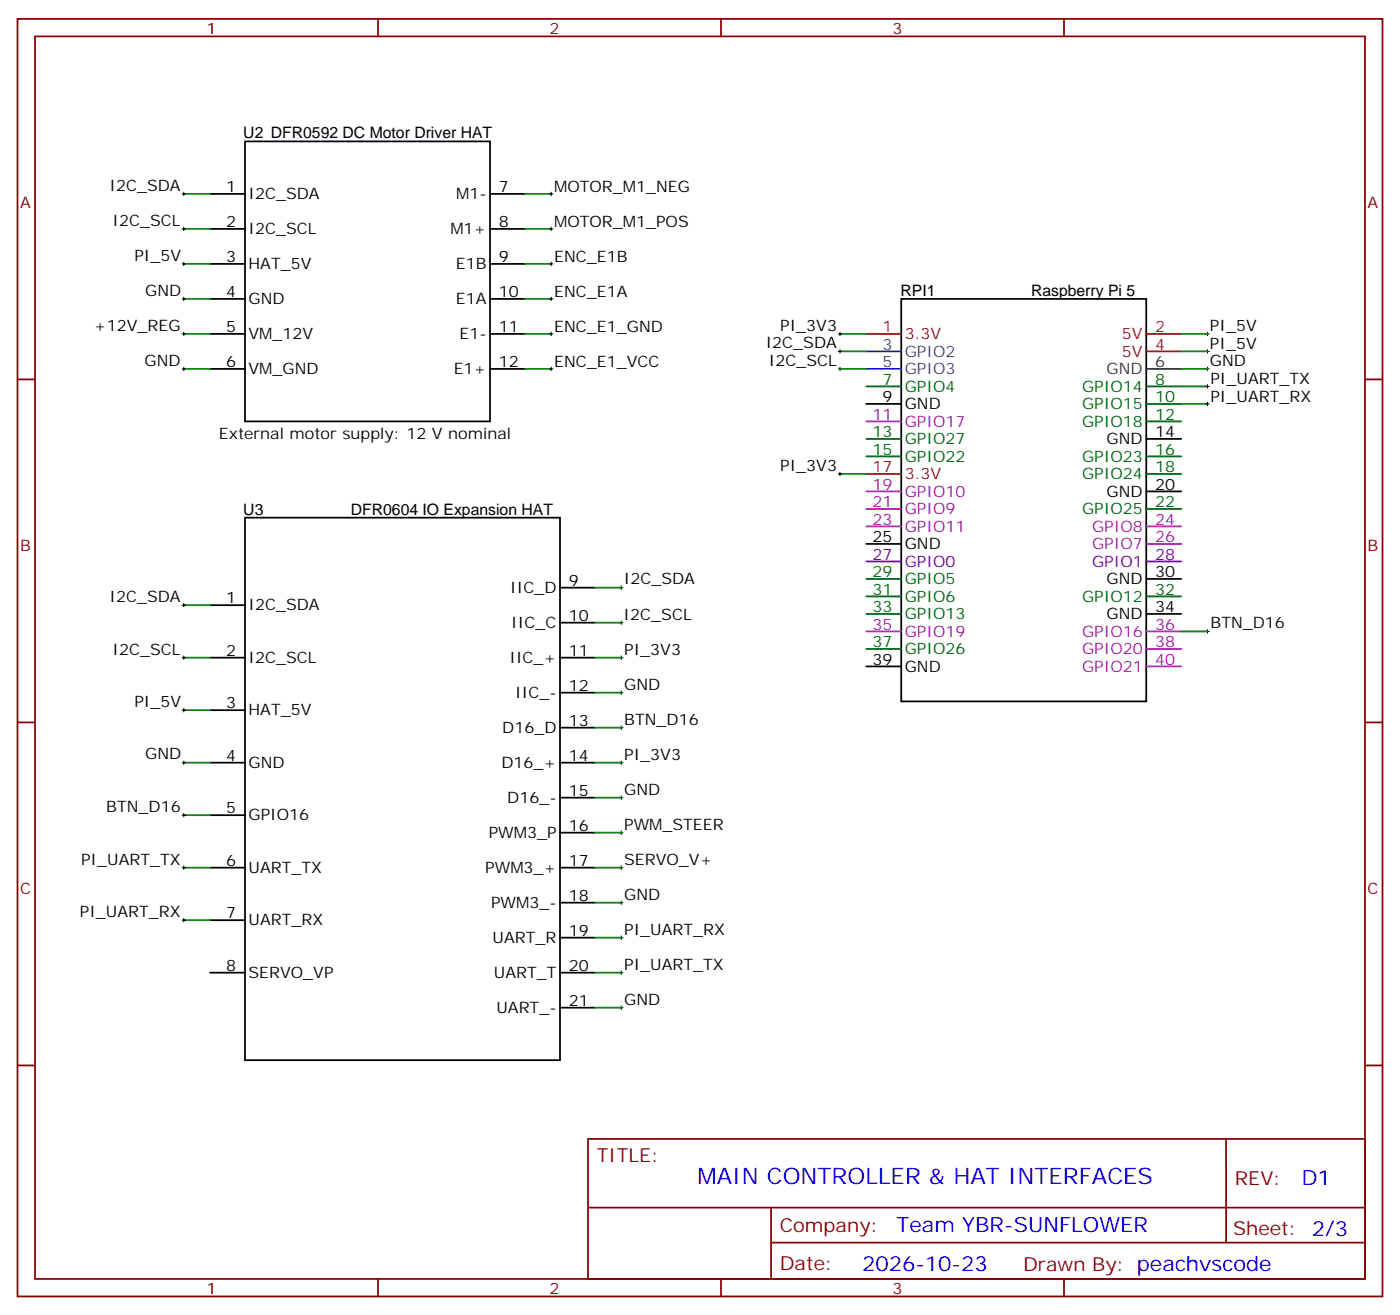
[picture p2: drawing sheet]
<svg xmlns="http://www.w3.org/2000/svg" width="282mm" height="265mm" viewBox="0 0 282 265" stroke-linecap="round" stroke-linejoin="round" font-family="sans-serif">
<defs><g id="words">
<text font-size="4.6" fill="#00f" x="140.6" y="238.6">MAIN CONTROLLER &amp; HAT INTERFACES</text>
<g font-size="4.2" fill="#00f">
<text x="262.3" y="238.8">D1</text>
<text x="180.7" y="248.4">Team YBR-SUNFLOWER</text>
<text x="173.8" y="256.2">2026-10-23</text>
</g>
<g font-size="3.9" fill="#800">
<text x="120.3" y="234.2">TITLE:</text>
<text x="248.9" y="238.8">REV:</text>
<text x="157.2" y="248.4">Company:</text>
<text x="248.6" y="249">Sheet: 2/3</text>
<text x="157.2" y="256">Date:</text>
<text x="206.2" y="256.1">Drawn By: peachvscode</text>
</g>
<g font-size="3.2" fill="#800">
<text x="41.6" y="6.8">1</text>
<text x="110.8" y="6.8">2</text>
<text x="179.9" y="6.8">3</text>
<text x="4.1" y="41.9">A</text>
<text x="275.7" y="41.9">A</text>
<text x="4.1" y="111.1">B</text>
<text x="275.7" y="111.1">B</text>
<text x="4.1" y="180.2">C</text>
<text x="275.7" y="180.2">C</text>
<text x="41.6" y="260.8">1</text>
<text x="110.8" y="260.8">2</text>
<text x="179.9" y="260.8">3</text>
</g>
<g font-size="3.2">
<text x="49" y="27.9">U2 DFR0592 DC Motor Driver HAT</text>
<text x="22.1" y="38.4">I2C_SDA</text>
<text x="45.6" y="38.7">1</text>
<text x="50.1" y="40.1">I2C_SDA</text>
<text x="91.9" y="40.1">M1-</text>
<text x="100.5" y="38.7">7</text>
<text x="111.7" y="38.6">MOTOR_M1_NEG</text>
<text x="22.7" y="45.5">I2C_SCL</text>
<text x="45.6" y="45.8">2</text>
<text x="50.1" y="47.2">I2C_SCL</text>
<text x="90.8" y="47.2">M1+</text>
<text x="100.5" y="45.8">8</text>
<text x="111.7" y="45.7">MOTOR_M1_POS</text>
<text x="27.1" y="52.5">PI_5V</text>
<text x="45.6" y="52.8">3</text>
<text x="100.5" y="52.8">9</text>
<text x="111.7" y="52.7">ENC_E1B</text>
<text x="29.3" y="59.6">GND</text>
<text x="45.6" y="59.9">4</text>
<text x="50.1" y="54.3">HAT_5V</text>
<text x="91.9" y="54.3">E1B</text>
<text x="100.5" y="59.9">10</text>
<text x="111.7" y="59.8">ENC_E1A</text>
<text x="181.6" y="59.6">RPI1</text>
<text x="207.8" y="59.6">Raspberry Pi 5</text>
<text x="50.1" y="61.3">GND</text>
<text x="91.9" y="61.3">E1A</text>
<text x="18.9" y="66.7">+12V_REG</text>
<text x="45.6" y="67">5</text>
<text x="50.1" y="68.4">VM_12V</text>
<text x="92.6" y="68.4">E1-</text>
<text x="100.5" y="67">11</text>
<text x="111.7" y="66.8">ENC_E1_GND</text>
<text x="154.4" y="70.2">I2C_SDA</text>
<text x="157.3" y="66.7">PI_3V3</text>
<text x="243.9" y="66.8">PI_5V</text>
<text x="243.9" y="70.3">PI_5V</text>
<text x="29.1" y="73.7">GND</text>
<text x="45.6" y="74">6</text>
<text x="50.1" y="75.4">VM_GND</text>
<text x="91.5" y="75.4">E1+</text>
<text x="100.5" y="74">12</text>
<text x="111.7" y="73.9">ENC_E1_VCC</text>
<text x="155" y="73.7">I2C_SCL</text>
<text x="243.9" y="73.8">GND</text>
<text x="244" y="77.4">PI_UART_TX</text>
<text x="177.9" y="81.1">9</text>
<text x="182.4" y="82.5">GND</text>
<text x="244" y="81">PI_UART_RX</text>
<text x="44.1" y="88.5">External motor supply: 12 V nominal</text>
<text x="223.1" y="89.5">GND</text>
<text x="232.8" y="88.1">14</text>
<text x="157.3" y="94.9">PI_3V3</text>
<text x="223.1" y="100.1">GND</text>
<text x="232.8" y="98.7">20</text>
<text x="49" y="103.7">U3</text>
<text x="70.7" y="103.7">DFR0604 IO Expansion HAT</text>
<text x="175.9" y="109.3">25</text>
<text x="182.4" y="110.7">GND</text>
<text x="102.8" y="119.5">IIC_D</text>
<text x="114.7" y="118.1">9</text>
<text x="125.8" y="117.7">I2C_SDA</text>
<text x="223.1" y="117.8">GND</text>
<text x="232.8" y="116.3">30</text>
<text x="22.1" y="121.4">I2C_SDA</text>
<text x="45.6" y="121.6">1</text>
<text x="50.1" y="123">I2C_SDA</text>
<text x="114.7" y="125.2">10</text>
<text x="125.7" y="125">I2C_SCL</text>
<text x="223.1" y="124.8">GND</text>
<text x="232.8" y="123.4">34</text>
<text x="22.7" y="131.9">I2C_SCL</text>
<text x="103.1" y="126.6">IIC_C</text>
<text x="244" y="126.5">BTN_D16</text>
<text x="45.6" y="132.2">2</text>
<text x="50.1" y="133.6">I2C_SCL</text>
<text x="102.7" y="133.6">IIC_+</text>
<text x="114.7" y="132.2">11</text>
<text x="125.8" y="132.1">PI_3V3</text>
<text x="175.9" y="134">39</text>
<text x="182.4" y="135.4">GND</text>
<text x="27.1" y="142.5">PI_5V</text>
<text x="45.6" y="142.8">3</text>
<text x="103.8" y="140.7">IIC_-</text>
<text x="114.7" y="139.3">12</text>
<text x="125.8" y="139.2">GND</text>
<text x="50.1" y="144.2">HAT_5V</text>
<text x="101.2" y="147.7">D16_D</text>
<text x="114.7" y="146.3">13</text>
<text x="125.8" y="146.2">BTN_D16</text>
<text x="29.3" y="153.1">GND</text>
<text x="45.6" y="153.4">4</text>
<text x="50.1" y="154.8">GND</text>
<text x="101.1" y="154.8">D16_+</text>
<text x="114.7" y="153.4">14</text>
<text x="125.8" y="153.3">PI_3V3</text>
<text x="102.2" y="161.9">D16_-</text>
<text x="114.7" y="160.4">15</text>
<text x="125.8" y="160.3">GND</text>
<text x="21.4" y="163.7">BTN_D16</text>
<text x="45.6" y="164">5</text>
<text x="50.1" y="165.4">GPIO16</text>
<text x="114.7" y="167.5">16</text>
<text x="125.8" y="167.4">PWM_STEER</text>
<text x="98.5" y="168.9">PWM3_P</text>
<text x="16.4" y="174.3">PI_UART_TX</text>
<text x="45.6" y="174.6">6</text>
<text x="50.1" y="176">UART_TX</text>
<text x="97.8" y="176">PWM3_+</text>
<text x="114.7" y="174.6">17</text>
<text x="125.8" y="174.4">SERVO_V+</text>
<text x="16.1" y="184.9">PI_UART_RX</text>
<text x="45.6" y="185.1">7</text>
<text x="99" y="183">PWM3_-</text>
<text x="114.7" y="181.6">18</text>
<text x="125.8" y="181.5">GND</text>
<text x="50.1" y="186.5">UART_RX</text>
<text x="99.3" y="190.1">UART_R</text>
<text x="114.7" y="188.7">19</text>
<text x="125.8" y="188.6">PI_UART_RX</text>
<text x="45.6" y="195.7">8</text>
<text x="50.1" y="197.1">SERVO_VP</text>
<text x="99.6" y="197.1">UART_T</text>
<text x="114.7" y="195.7">20</text>
<text x="125.8" y="195.6">PI_UART_TX</text>
<text x="114.7" y="202.8">21</text>
<text x="125.8" y="202.7">GND</text>
<text x="100.1" y="204.2">UART_-</text>
</g>
<g font-size="3.2" fill="#f00">
<text x="177.9" y="67">1</text>
<text x="182.4" y="68.4">3.3V</text>
<text x="226.2" y="68.4">5V</text>
<text x="226.2" y="71.9">5V</text>
<text x="232.8" y="67">2</text>
<text x="232.8" y="70.5">4</text>
<text x="175.9" y="95.2">17</text>
<text x="182.4" y="96.6">3.3V</text>
</g>
<g font-size="3.2" fill="#06c">
<text x="177.9" y="70.5">3</text>
<text x="182.4" y="71.9">GPIO2</text>
<text x="177.9" y="74">5</text>
<text x="182.4" y="75.4">GPIO3</text>
</g>
<g font-size="3.2" fill="#060">
<text x="177.9" y="77.5">7</text>
<text x="232.8" y="77.5">8</text>
<text x="182.4" y="79">GPIO4</text>
<text x="218.1" y="79">GPIO14</text>
<text x="218.1" y="82.5">GPIO15</text>
<text x="232.8" y="81.1">10</text>
<text x="175.9" y="88.1">13</text>
<text x="182.4" y="89.5">GPIO27</text>
<text x="218.1" y="86">GPIO18</text>
<text x="232.8" y="84.6">12</text>
<text x="175.9" y="91.7">15</text>
<text x="182.4" y="93.1">GPIO22</text>
<text x="218.1" y="93.1">GPIO23</text>
<text x="232.8" y="91.7">16</text>
<text x="232.8" y="95.2">18</text>
<text x="218.1" y="96.6">GPIO24</text>
<text x="218.1" y="103.6">GPIO25</text>
<text x="232.8" y="102.2">22</text>
<text x="175.9" y="116.3">29</text>
<text x="175.9" y="119.9">31</text>
<text x="182.4" y="117.8">GPIO5</text>
<text x="232.8" y="119.9">32</text>
<text x="175.9" y="123.4">33</text>
<text x="182.4" y="121.3">GPIO6</text>
<text x="182.4" y="124.8">GPIO13</text>
<text x="218.1" y="121.3">GPIO12</text>
<text x="175.9" y="130.5">37</text>
<text x="182.4" y="131.9">GPIO26</text>
</g>
<g font-size="3.2" fill="#333">
<text x="223.1" y="75.4">GND</text>
<text x="232.8" y="74">6</text>
</g>
<g font-size="3.2" fill="#90f">
<text x="175.9" y="84.6">11</text>
<text x="182.4" y="86">GPIO17</text>
<text x="175.9" y="98.7">19</text>
<text x="182.4" y="100.1">GPIO10</text>
<text x="175.9" y="102.2">21</text>
<text x="175.9" y="105.8">23</text>
<text x="182.4" y="103.6">GPIO9</text>
<text x="182.4" y="107.2">GPIO11</text>
<text x="220.1" y="107.2">GPIO8</text>
<text x="232.8" y="105.8">24</text>
<text x="220.1" y="110.7">GPIO7</text>
<text x="232.8" y="109.3">26</text>
<text x="175.9" y="126.9">35</text>
<text x="182.4" y="128.3">GPIO19</text>
<text x="218.1" y="128.3">GPIO16</text>
<text x="218.1" y="131.9">GPIO20</text>
<text x="232.8" y="126.9">36</text>
<text x="232.8" y="130.5">38</text>
<text x="218.1" y="135.4">GPIO21</text>
<text x="232.8" y="134">40</text>
</g>
<g font-size="3.2" fill="#609">
<text x="175.9" y="112.8">27</text>
<text x="232.8" y="112.8">28</text>
<text x="182.4" y="114.2">GPIO0</text>
<text x="220.1" y="114.2">GPIO1</text>
</g>
</g></defs>
<g fill="none" stroke="#870000" stroke-width=".35">
<path d="M3.5 3.8h275.2v257.5h-275.2zM7.1 7.3h268.1v250.5h-268.1zM76.2 3.8v3.5M145.3 3.8v3.5M214.5 3.8v3.5M3.5 76.5h3.6M275.2 76.5h3.5M3.5 145.6h3.6M275.2 145.6h3.5M3.5 214.8h3.6M275.2 214.8h3.5M118.5 229.6h156.7v28.2h-156.7z"/>
<path d="M247.2 229.6v20.9M76.2 257.8v3.5M118.6 243.4h156.4M145.3 257.8v3.5M155.4 250.5h119.6M155.4 243.4v14.1M214.5 257.8v3.5"/>
</g>
<g fill="none" stroke="#000" stroke-width=".35">
<path d="M42.3 39.1h7.1M49.4 28.5h49.4v56.4h-49.4zM98.8 39.1h7M42.3 46.1h7.1M42.3 53.2h7.1M98.8 46.1h7M98.8 53.2h7M42.3 60.3h7.1M42.3 67.3h7.1M42.3 74.4h7.1M98.8 60.3h7M98.8 67.3h7"/>
<path d="M98.8 74.4h7M181.7 60.3h49.4v81.1h-49.4zM174.6 81.4h7.1M231.1 88.5h7M231.1 99.1h7M49.4 104.4h63.5v109.3h-63.5zM112.9 118.5h7M174.6 109.6h7.1M231.1 116.7h7M42.3 122h7.1M42.3 132.6h7.1M112.9 132.6h7"/>
<path d="M112.9 125.5h7M112.9 139.6h7M174.6 134.3h7.1M231.1 123.8h7M42.3 143.2h7.1M42.3 153.7h7.1M112.9 153.7h7M112.9 146.7h7M42.3 164.3h7.1M42.3 174.9h7.1M112.9 174.9h7M112.9 160.8h7"/>
<path d="M112.9 167.9h7M42.3 185.5h7.1M42.3 196.1h7.1M112.9 196.1h7M112.9 182h7M112.9 189h7M112.9 203.1h7"/>
</g>
<path d="M174.6 67.3h7.1M231.1 67.3h7M231.1 70.8h7M174.6 95.5h7.1" fill="none" stroke="#f00" stroke-width=".35"/>
<path d="M174.6 70.8h7.1M174.6 74.4h7.1" fill="none" stroke="#06c" stroke-width=".35"/>
<path d="M231.1 74.4h7" fill="none" stroke="#333" stroke-width=".35"/>
<g fill="none" stroke="#060" stroke-width=".35">
<path d="M174.6 77.9h7.1M231.1 77.9h7M174.6 88.5h7.1M174.6 92h7.1M231.1 81.4h7M231.1 84.9h7M231.1 92h7M231.1 95.5h7M174.6 116.7h7.1M231.1 102.6h7M174.6 120.2h7.1M174.6 123.8h7.1"/>
<path d="M174.6 130.8h7.1M231.1 120.2h7"/>
</g>
<path d="M174.6 84.9h7.1M174.6 99.1h7.1M174.6 102.6h7.1M174.6 106.1h7.1M231.1 106.1h7M231.1 109.6h7M174.6 127.3h7.1M231.1 127.3h7M231.1 130.8h7M231.1 134.3h7" fill="none" stroke="#90f" stroke-width=".35"/>
<path d="M174.6 113.2h7.1M231.1 113.2h7" fill="none" stroke="#609" stroke-width=".35"/>
<g fill="none" stroke="#000" stroke-width=".2">
<path d="M36.7 39.1h.7M37 38.7v.7M110.8 39.1h.7M111.1 38.7v.7M36.7 46.1h.7M36.7 53.2h.7M37 45.8v.7M37 52.8v.8M37 59.9v.7M110.8 46.1h.7M110.8 53.2h.7M111.1 45.8v.7"/>
<path d="M111.1 52.8v.8M111.1 59.9v.7M36.7 74.4h.7M36.7 67.3h.7M36.7 60.3h.7M37 67v.7M37 74v.7M110.8 74.4h.7M110.8 67.3h.7M110.8 60.3h.7M111.1 67v.7M111.1 74v.7"/>
<path d="M169 74.4h.7M169 67.3h.7M169 70.8h.7M169.3 67v.7M169.3 70.5v.7M169.3 74v.7M243.1 74.4h.7M243.1 67.3h.7M243.1 77.9h.7M243.1 70.8h.7M243.4 67v.7M243.4 70.5v.7"/>
<path d="M243.4 74v.7M243.4 77.5v.7M169 95.5h.7M169.3 95.2v.7M243.1 81.4h.7M243.4 81.1v.7M124.9 118.5h.7M125.2 118.1v.7M36.7 122h.7M36.7 132.6h.7M37 121.6v.7M37 132.2v.7"/>
<path d="M124.9 132.6h.7M124.9 125.5h.7M124.9 139.6h.7M125.2 125.2v.7M125.2 132.2v.7M125.2 139.3v.7M243.1 127.3h.7M243.4 126.9v.7M36.7 153.7h.7M36.7 143.2h.7M37 142.8v.7M37 153.4v.7"/>
<path d="M124.9 146.7h.7M124.9 153.7h.7M125.2 146.3v.7M125.2 153.4v.7M36.7 164.3h.7M36.7 174.9h.7M37 164v.7M37 174.6v.7M124.9 174.9h.7M124.9 167.9h.7M124.9 160.8h.7M125.2 160.4v.7"/>
<path d="M125.2 167.5v.7M125.2 174.6v.7M36.7 185.5h.7M37 185.1v.7M124.9 196.1h.7M124.9 189h.7M124.9 182h.7M125.2 181.6v.7M125.2 188.7v.7M125.2 195.7v.7M124.9 203.1h.7M125.2 202.8v.7"/>
</g>
<g fill="none" stroke="#008700" stroke-width=".35">
<path d="M37 39.1h5.3M105.8 39.1h5.3M37 46.1h5.3M37 53.2h5.3M105.8 46.1h5.3M105.8 53.2h5.3M37 74.4h5.3M37 67.3h5.3M37 60.3h5.3M105.8 74.4h5.3M105.8 67.3h5.3M105.8 60.3h5.3"/>
<path d="M169.3 70.8h5.3M169.3 74.4h5.3M169.3 67.3h5.3M238.1 70.8h5.3M238.1 74.4h5.3M238.1 67.3h5.3M238.1 77.9h5.3M169.3 95.5h5.3M238.1 81.4h5.3M119.9 118.5h5.3M37 122h5.3M37 132.6h5.3"/>
<path d="M119.9 132.6h5.3M119.9 125.5h5.3M119.9 139.6h5.3M238.1 127.3h5.3M37 143.2h5.3M37 153.7h5.3M119.9 153.7h5.3M119.9 146.7h5.3M37 164.3h5.3M37 174.9h5.3M119.9 174.9h5.3M119.9 160.8h5.3"/>
<path d="M119.9 167.9h5.3M37 185.5h5.3M119.9 182h5.3M119.9 189h5.3M119.9 196.1h5.3M119.9 203.1h5.3"/>
</g>
<use href="#words"/>
</svg>
